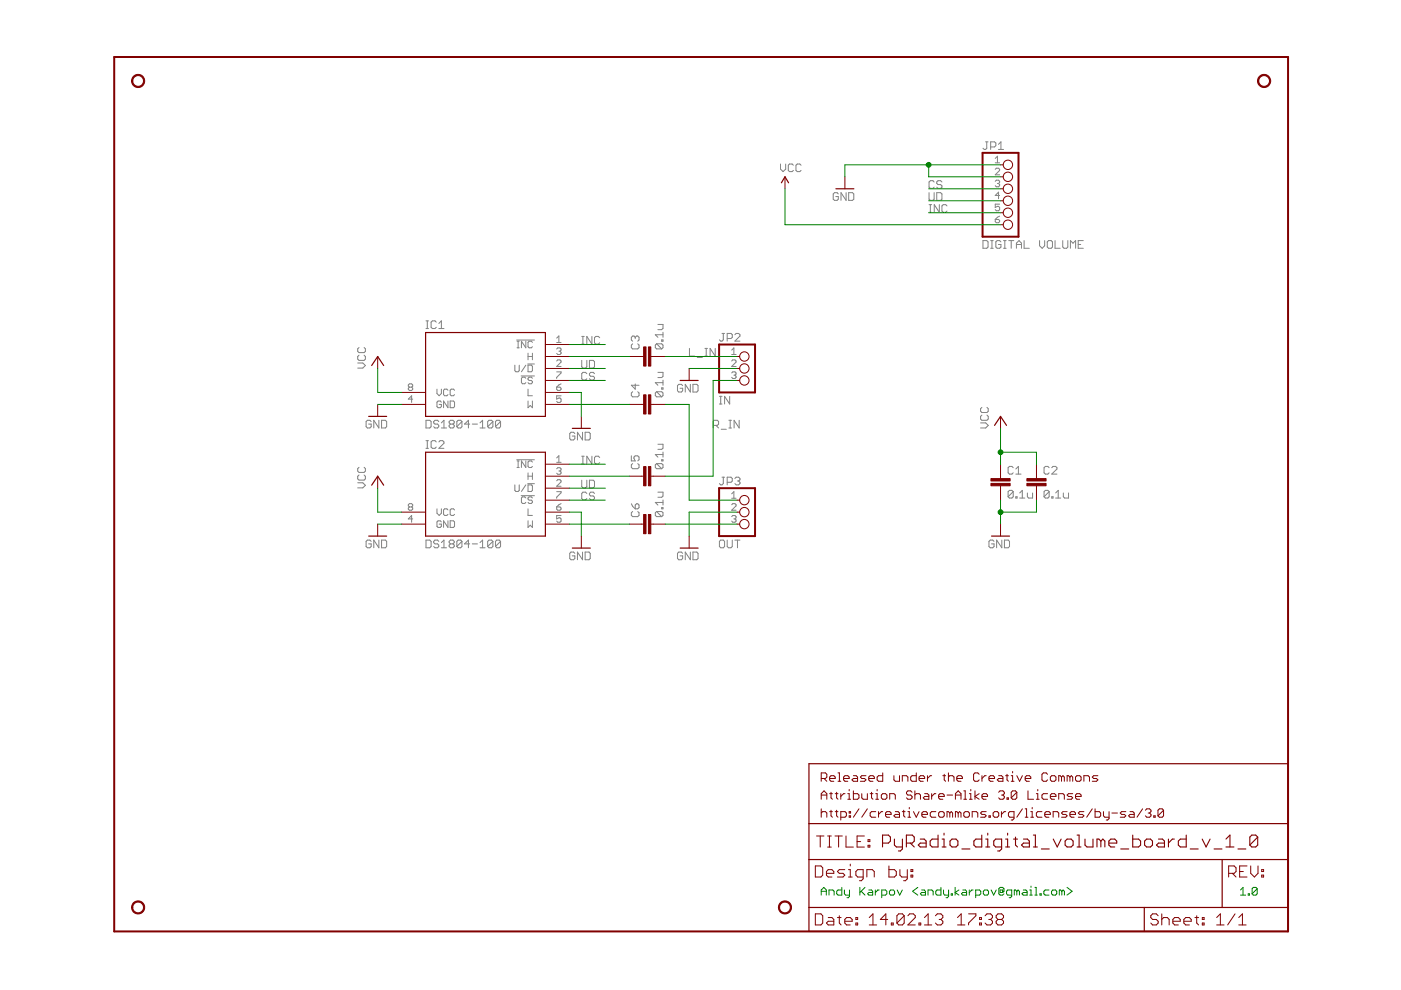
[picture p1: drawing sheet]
<svg xmlns="http://www.w3.org/2000/svg" width="297mm" height="210mm" viewBox="0 0 297 210" stroke-linecap="round" stroke-linejoin="round" font-family="sans-serif">
<g fill="none" stroke="#808080" stroke-width=".21">
<path d="M165.5 34.8v1.1l.5 .5 .6-.5v-1.1M168.2 35l-.3-.2h-.5l-.3 .2v1.1l.3 .3h.5l.3-.3M169.8 35l-.2-.2h-.6l-.2 .2v1.1l.2 .3h.6l.2-.3M198.1 38.6l-.3-.3h-.5l-.3 .3v1.1l.3 .2h.5l.3-.2M199.7 38.6l-.3-.3h-.5l-.3 .3v.3l.3 .2h.5l.3 .3v.3l-.3 .2h-.5l-.3-.2M209 30.1h.5M209.2 30.1v1.3l-.2 .3h-.3l-.3-.3M210 31.2h.9l.2-.3v-.6l-.2-.2h-.9v1.6M211 33.6l.5-.5v1.4M211 34.5h.9M211 35.9l.2-.2h.5l.2 .2v.2l-.9 1h.9M211 38.4l.2-.2h.5l.2 .2-.2 .5"/>
<path d="M211.5 38.9h.2M211.7 30.6l.5-.5v1.6M211.7 31.7h1.1M211.7 38.9l.2 .2-.2 .5h-.5l-.2-.2M177.7 41.1l-.2-.2h-.6l-.2 .2v1.1l.2 .3h.6l.2-.3v-.5h-.5M179.4 40.9v1.6l-1.1-1.6v1.6M179.9 40.9h.8l.3 .2v1.1l-.3 .3h-.8zM197 40.9v1.3l.3 .3h.5l.3-.3v-1.3M197 45h.5M197 43.4h.5M197.3 43.4v1.6M198.6 40.9h.8l.3 .2v1.1l-.3 .3h-.8z"/>
<path d="M199.2 43.4v1.6l-1.1-1.6v1.6M200.8 43.7l-.3-.3h-.5l-.3 .3v1l.3 .3h.5l.3-.3M208.4 51h.8l.3 .3v1.1l-.3 .2h-.8zM210 52.6h.6M210 51h.6M210.3 51v1.6M211 46.5h.7l.2 .5-.2 .2h-.5l-.2-.2zM211.9 43.3h-.9v.7l.7-.2 .2 .2v.4l-.2 .3h-.5l-.2-.3M211.9 41.4h-.9l.7-.7v1.4M211.9 45.8l-.9 .7M212.2 51.3l-.3-.3h-.5l-.3 .3v1.1l.3 .2h.5l.3-.2v-.6h-.5M212.8 52.6h.5"/>
<path d="M212.8 51h.5M213 51v1.6M213.9 51h1M214.4 51v1.6M215.5 51.8h1.1M215.5 52.6v-1l.5-.6 .6 .6v1M217.1 51v1.6h1.1M220.4 51v1.1l.6 .5 .5-.5v-1.1M222 51.3l.3-.3h.6l.2 .3v1.1l-.2 .2h-.6l-.3-.2zM223.7 51v1.6h1.1M225.3 51v1.4l.3 .2h.5l.3-.2v-1.4M226.9 52.6v-1.6l.6 .6 .5-.6v1.6"/>
<path d="M228.6 51.8h.5M229.7 51h-1.1v1.6h1.1M75.8 77h1.1l.6 .5-.6 .5h-1.1M76.1 75.3l-.3 .3v.5l.3 .3h1.1l.3-.3v-.5l-.3-.3M76.1 73.7l-.3 .3v.5l.3 .3h1.1l.3-.3v-.5l-.3-.3M90.3 69.7h.5M90.3 68h.5M90.6 68v1.7M92.5 68.3l-.3-.3h-.5l-.3 .3v1.1l.3 .3h.5l.3-.3M93 69.7h1.1M93 68.6l.6-.6v1.7M109.2 77.4v1.2l.2 .2h.5l.2-.2v-1.2"/>
<path d="M109.6 72.1h3.7M109.6 72.3h.5M109.6 73.7h.5M109.9 72.3v1.4M110.5 79.7h2.8M111.5 77.4l-.9 1.4M111.5 72.3v1.4l-.9-1.4v1.4M111.9 77.2h1.4M112 77.4h.6l.3 .3v.9l-.3 .2h-.6zM112 74.9v1.4M112 75.6h.9M112.9 72.6l-.3-.3h-.4l-.2 .3v.9l.2 .2h.4l.3-.2"/>
<path d="M112.9 74.9v1.4M118 74l.3-.2h.4l.3 .2-.3 .5M118 76.5l.3-.2h.4l.3 .2v.3l-1 .9h1M118 78.8h1v.3l-1 .9v.2M118 71.7l.5-.5v1.4M118 72.6h1M118.5 74.5h.2M118.7 74.5l.3 .2-.3 .5h-.4l-.3-.3M123.3 76.4v1.4l.3 .2h.5l.3-.2v-1.4M123.3 73h.6M123.3 71.3h.6M123.6 71.3v1.7"/>
<path d="M124.4 79.2l-.3-.2h-.5l-.3 .2v1.1l.3 .3h.5l.3-.3M125 76.4h.8l.2 .3v1.1l-.2 .2h-.8zM125.5 71.3v1.7l-1.1-1.7v1.7M126 79.2l-.2-.2h-.6l-.2 .2v.3l.2 .3h.6l.2 .2v.3l-.2 .3h-.6l-.2-.3M127.1 71.6l-.2-.3h-.6l-.3 .3v1.1l.3 .3h.6l.2-.3M134.1 72.9l-.2 .3v.5l.2 .3h1.1l.3-.3v-.5l-.3-.3M134.7 71.5l-.3-.3h-.3l-.2 .3v.6l.2 .2M134.7 71.5l.3-.3h.2l.3 .3v.6l-.3 .2M134.7 71.5v.3M139.2 72.9l-.3 .3v.5l.3 .3h1.1M139.2 72.9h1.1l.3 .3v.5l-.3 .3M139.2 72.9l1.1 1.1"/>
<path d="M139.5 79h1.1v.8l-.3 .3h-.8M139.5 68.8h1.1v.8l-.3 .3h-.8M140.3 72.1h.3v.2h-.3zM140.6 70.4v1.1M140.6 71h-1.7l.6 .5M146.2 73.9v1.6h1.1M147.8 75.8h1.1M149.5 75.5h.5M149.5 73.9h.5M149.7 73.9v1.6M151.6 73.9v1.6l-1-1.6v1.6M153.1 70.7h.5"/>
<path d="M153.4 70.7v1.4l-.3 .2h-.3l-.3-.2M154.2 71.8h.8l.3-.3v-.5l-.3-.3h-.8v1.6M155.1 75.2h1M155.1 76.5l.3-.2h.4l.3 .2v.3l-1 .9h1M155.1 79.1l.3-.3h.4l.3 .3-.3 .4M155.1 74.2l.5-.4v1.4M155.6 79.5h.2M155.8 71l.3-.3h.5l.3 .3v.2l-1.1 1.1h1.1M155.8 79.5l.3 .3-.3 .4h-.4l-.3-.2M76.1 99.1l-.3 .3v.5l.3 .3h1.1l.3-.3v-.5l-.3-.3M78.7 89.4l-.3-.3h-.5l-.3 .3v1.1l.3 .2h.5l.3-.2v-.6h-.6M80.3 89.1v1.6l-1.1-1.6v1.6"/>
<path d="M80.9 89.1h.8l.3 .3v1.1l-.3 .2h-.8zM86.8 82.1l-.2-.2 .2-.5h.5l.2 .2-.2 .5M86.8 82.1l-.2 .2 .2 .5h.5l.2-.3-.2-.4M86.8 82.1h.5M87.5 84.6h-.9l.7-.7v1.4M90.3 89.1h.8l.3 .3v1.1l-.3 .2h-.8zM90.3 95.1h.5M90.3 93.4h.5M90.6 93.4v1.7M92.5 93.7l-.3-.3h-.5l-.3 .3v1.1l.3 .3h.5l.3-.3M92.6 82.5v.9l.5 .5 .5-.5v-.9M93 89.4l-.2-.3h-.6l-.3 .3v.3l.3 .2h.6l.2 .3v.3l-.2 .2h-.6l-.3-.2"/>
<path d="M93 93.7l.3-.3h.6l.2 .3v.3l-1.1 1.1h1.1M93.6 90.7h1.1M93.6 89.7l.5-.6v1.6M93.6 85.3l-.3-.3h-.4l-.3 .3v.9l.3 .2h.4l.3-.2v-.5h-.5M95 82.7l-.3-.2h-.4l-.3 .2v1l.3 .2h.4l.3-.2M95 85v1.4l-1-1.4v1.4M95.4 85h.7l.3 .3v.9l-.3 .2h-.7zM95.5 89.9l-.3 .3v.3l.3 .2h.5l.3-.2v-.3l-.3-.3M95.5 89.9l-.3-.2v-.3l.3-.3h.5l.3 .3v.3l-.3 .2M95.5 89.9h.5M96.4 82.7l-.3-.2h-.4l-.3 .2v1l.3 .2h.4l.3-.2M97.9 89.4v1.1l-.2 .2h-.6l-.2-.2"/>
<path d="M97.9 89.4l-.2-.3h-.6l-.2 .3v1.1M97.9 89.4l-1 1.1M99.6 89.9h-1.1l.8-.8v1.6M100.1 89.9h1.1M101.8 90.7h1M101.8 89.7l.5-.6v1.6M104.5 89.4v1.1l-.3 .2h-.5l-.3-.2M104.5 89.4l-.3-.3h-.5l-.3 .3v1.1M104.5 89.4l-1.1 1.1M106.1 89.4v1.1l-.2 .2h-.6l-.2-.2M106.1 89.4l-.2-.3h-.6l-.2 .3v1.1M106.1 89.4l-1 1.1"/>
<path d="M109.6 97.5h3.7M109.6 97.7h.5M109.6 99.1h.5M109.9 97.7v1.4M111.5 80.2l-.2-.2h-.5l-.2 .2v.9l.2 .3h.5l.2-.3M111.5 97.7v1.4l-.9-1.4v1.4M112 82.5v1.4h.9M112 85v1.4l.4-.4 .5 .4v-1.4M112.9 98l-.3-.3h-.4l-.2 .3v.9l.2 .2h.4l.3-.2M112.9 80.2l-.3-.2h-.4l-.2 .4 .2 .3h.4l.3 .4-.3 .3h-.4l-.2-.3M118 82.1h.7l.3 .4-.3 .3h-.4l-.3-.3zM118 99.4l.3-.2h.4l.3 .2-.3 .5"/>
<path d="M118 97.1l.5-.5v1.4M118 98h1M118.5 99.9h.2M118.7 99.9l.3 .2-.3 .5h-.4l-.3-.3M119 83.9h-1v.7l.5-.2 .5 .2v.5l-.3 .2h-.4l-.3-.2M119 81.4l-1 .7M121.9 91.9l-.3-.2h-.5l-.3 .2v1.1l.3 .3h.5l.3-.3v-.5h-.6M123.3 98.4h.6M123.3 96.7h.6M123.5 91.7v1.6l-1.1-1.6v1.6M123.6 96.7v1.7M124.1 91.7h.8l.2 .2v1.1l-.2 .3h-.8z"/>
<path d="M125.5 96.7v1.7l-1.1-1.7v1.7M127.1 97l-.2-.3h-.6l-.3 .3v1.1l.3 .3h.6l.2-.3M133.9 96.6v1.1h.8l-.3-.5v-.3l.3-.3h.5l.3 .3v.6l-.3 .2M134.1 83.1l-.2 .2v.6l.2 .2h1.1l.3-.2v-.6l-.3-.2M134.1 98.3l-.2 .3v.5l.2 .3h1.1l.3-.3v-.5l-.3-.3M134.7 81.4v1.1l-.8-.8h1.6M139.2 83.1l-.3 .2v.6l.3 .2h1.1M139.2 98.3l-.3 .3v.5l.3 .3h1.1M139.2 83.1h1.1l.3 .2v.6l-.3 .2M139.2 98.3h1.1l.3 .3v.5l-.3 .3M139.2 83.1l1.1 1M139.2 98.3l1.1 1.1"/>
<path d="M139.5 94.2h1.1v.8l-.3 .3h-.8M140.3 82.2h.3v.3h-.3zM140.3 97.5h.3v.2h-.3zM140.6 80.6v1.1M140.6 95.8v1.1M140.6 81.1h-1.7l.6 .6M140.6 96.4h-1.7l.6 .5M144.7 81.8l-.2-.3h-.6l-.3 .3v1l.3 .3h.6l.2-.3v-.5h-.5M146.4 81.5v1.6l-1.1-1.6v1.6M146.9 81.5h.8l.3 .3v1l-.3 .3h-.8zM151.3 90.2h.8l.3-.3v-.5l-.3-.3h-.8v1.6M151.8 90.2l.6 .5"/>
<path d="M152.5 85.7h.6M152.5 84h.6M152.8 84v1.7M152.9 91h1.1M154.5 90.7h.6M154.5 89.1h.6M154.7 84v1.7l-1.1-1.7v1.7M154.8 89.1v1.6M156.7 89.1v1.6l-1.1-1.6v1.6M207.9 89.7h1.1l.5 .5-.5 .5h-1.1M208.2 88l-.3 .3v.5l.3 .3h1.1l.2-.3v-.5l-.2-.3M208.2 86.4l-.3 .3v.5l.3 .3h1.1l.2-.3v-.5l-.2-.3"/>
<path d="M214.8 99.2l-.3-.3h-.5l-.3 .3v1l.3 .3h.5l.3-.3M215.4 99.4l.5-.5v1.6M222.4 99.2l-.2-.3h-.6l-.2 .3v1l.2 .3h.6l.2-.3M223 99.2l.3-.3h.5l.3 .3v.2l-1.1 1.1h1.1M75.8 102.4h1.1l.6 .5-.6 .5h-1.1M76.1 100.7l-.3 .3v.5l.3 .3h1.1l.3-.3v-.5l-.3-.3M78.7 114.8l-.3-.3h-.5l-.3 .3v1.1l.3 .2h.5l.3-.2v-.6h-.6M80.3 114.5v1.6l-1.1-1.6v1.6M80.9 114.5h.8l.3 .3v1.1l-.3 .2h-.8zM86.8 107.5l-.2-.2 .2-.5h.5l.2 .2-.2 .5M86.8 107.5l-.2 .2 .2 .5h.5l.2-.3-.2-.4M86.8 107.5h.5"/>
<path d="M87.5 110h-.9l.7-.7v1.4M90.3 114.5h.8l.3 .3v1.1l-.3 .2h-.8zM92.6 107.9v.9l.5 .5 .5-.5v-.9M93 114.8l-.2-.3h-.6l-.3 .3v.2l.3 .3h.6l.2 .3v.3l-.2 .2h-.6l-.3-.2M93.6 115l.5-.5v1.6M93.6 116.1h1.1M93.6 110.7l-.3-.3h-.4l-.3 .3v.9l.3 .2h.4l.3-.2v-.5h-.5M95 108.1l-.3-.2h-.4l-.3 .2v1l.3 .2h.4l.3-.2M95 110.4v1.4l-1-1.4v1.4M95.4 110.4h.7l.3 .3v.9l-.3 .2h-.7zM95.5 115.3l-.3-.3v-.2l.3-.3h.5l.3 .3v.2l-.3 .3M95.5 115.3l-.3 .3v.3l.3 .2h.5l.3-.2v-.3l-.3-.3"/>
<path d="M95.5 115.3h.5M96.4 108.1l-.3-.2h-.4l-.3 .2v1l.3 .2h.4l.3-.2M97.9 114.8l-.2-.3h-.6l-.2 .3v1.1M97.9 114.8v1.1l-.2 .2h-.6l-.2-.2M97.9 114.8l-1 1.1M99.6 115.3h-1.1l.8-.8v1.6M100.1 115.3h1.1M101.8 115l.5-.5v1.6M101.8 116.1h1M104.5 114.8l-.3-.3h-.5l-.3 .3v1.1M104.5 114.8v1.1l-.3 .2h-.5l-.3-.2M104.5 114.8l-1.1 1.1"/>
<path d="M106.1 114.8l-.2-.3h-.6l-.2 .3v1.1M106.1 114.8v1.1l-.2 .2h-.6l-.2-.2M106.1 114.8l-1 1.1M109.2 102.8v1.2l.2 .2h.5l.2-.2v-1.2M110.5 105.1h2.8M111.5 105.6l-.2-.3h-.5l-.2 .3v.9l.2 .2h.5l.2-.2M111.5 102.8l-.9 1.4M111.9 102.6h1.4M112 100.3v1.4M112 102.8h.6l.3 .2v1l-.3 .2h-.6zM112 107.9v1.4h.9M112 110.4v1.4l.4-.4 .5 .4v-1.4"/>
<path d="M112 101h.9M112.9 105.6l-.3-.3h-.4l-.2 .5 .2 .2h.4l.3 .5-.3 .2h-.4l-.2-.2M112.9 100.3v1.4M118 101.9l.3-.2h.4l.3 .2v.3l-1 .9h1M118 104.2h1v.3l-1 .9v.2M118 107.5h.7l.3 .4-.3 .3h-.4l-.3-.3zM119 109.3h-1v.7l.5-.2 .5 .2v.5l-.3 .2h-.4l-.3-.2M119 106.8l-1 .7M121.9 117.3l-.3-.2h-.5l-.3 .2v1.1l.3 .3h.5l.3-.3v-.5h-.6M123.3 101.8v1.4l.3 .2h.5l.3-.2v-1.4M123.5 117.1v1.6l-1.1-1.6v1.6M124.1 117.1h.8l.2 .2v1.1l-.2 .3h-.8z"/>
<path d="M124.4 104.6l-.3-.2h-.5l-.3 .2v1.1l.3 .3h.5l.3-.3M125 101.8h.8l.2 .3v1.1l-.2 .2h-.8zM126 104.6l-.2-.2h-.6l-.2 .2v.3l.2 .3h.6l.2 .2v.3l-.2 .3h-.6l-.2-.3M133.9 106.8l.2 .6 .6 .5M134.1 108.5l-.2 .2v.6l.2 .2h1.1l.3-.2v-.6l-.3-.2M134.7 107.1l.3-.3h.2l.3 .3v.5l-.3 .3h-.5zM139.2 108.5l-.3 .2v.6l.3 .2h1.1M139.2 108.5h1.1l.3 .2v.6l-.3 .2M139.2 108.5l1.1 1M139.5 104.4h1.1v.8l-.3 .2h-.8M140.3 107.6h.3v.3h-.3zM140.6 106v1.1"/>
<path d="M140.6 106.5h-1.7l.6 .6M144.7 117.3l-.2-.2h-.6l-.3 .2v1.1l.3 .3h.6l.2-.3v-.5h-.5M146.4 117.1v1.6l-1.1-1.6v1.6M146.9 117.1h.8l.3 .2v1.1l-.3 .3h-.8zM152.8 114.5h.6l.2 .3v1.1l-.2 .2h-.6l-.3-.2v-1.1zM153.1 101.2h.5M153.4 101.2v1.3l-.3 .3h-.3l-.3-.3M154.2 114.5v1.4l.3 .2h.5l.3-.2v-1.4M154.2 102.3h.8l.3-.3v-.5l-.3-.3h-.8v1.6M155.1 109.5l.3-.2h.4l.3 .2v.3l-.3 .2M155.1 107l.3-.2h.4l.3 .2v.3l-1 .9h1M155.1 104.7l.5-.5v1.4"/>
<path d="M155.1 105.6h1M155.6 110h.2M155.8 114.5h1.1M155.8 101.5l.3-.3h.5l.3 .3v.2l-.3 .3M155.8 110l.3 .3-.3 .4h-.4l-.3-.2M156.4 114.5v1.6M156.4 102h.2M156.6 102l.3 .3v.2l-.3 .3h-.5l-.3-.3M210.8 114.8l-.3-.3h-.5l-.3 .3v1.1l.3 .2h.5l.3-.2v-.6h-.6M212.4 114.5v1.6l-1.1-1.6v1.6M213 114.5h.8l.2 .3v1.1l-.2 .2h-.8zM214.8 104.2l-.3-.2h-.5l-.3 .2v1.1"/>
<path d="M214.8 104.2v1.1l-.3 .3h-.5l-.3-.3M214.8 104.2l-1.1 1.1M215.4 105.3h.2v.3h-.2zM215.4 100.5h1.1M216.2 105.6h1.1M216.2 104.5l.5-.5v1.6M217.8 104.5v.8l.3 .3h.8v-1.1M222.4 104.2l-1 1.1M222.4 104.2l-.2-.2h-.6l-.2 .2v1.1M222.4 104.2v1.1l-.2 .3h-.6l-.2-.3M223 105.3h.3v.3h-.3zM223.8 105.6h1.1"/>
<path d="M223.8 104.5l.6-.5v1.6M225.4 104.5v.8l.3 .3h.8v-1.1"/>
</g>
<path d="M24.2 12.1h248.9v185.4h-248.9zM208.3 32.4h7.6v17.8h-7.6zM152.5 73h7.6v10.2h-7.6zM152.5 103.5h7.6v10.2h-7.6z" fill="none" stroke="#800000" stroke-width=".42"/>
<g fill="none" stroke="#800000" stroke-width=".25">
<path d="M165.7 38.8l.7-1.3 .8 1.3M177.2 40h3.8M78.8 77.5l1.3-1.9 1.2 1.9M90.2 70.5h25.4v17.8h-25.4zM78.2 88.3h3.8M90.2 95.9h25.4v17.8h-25.4zM121.3 90.8h3.9M144.2 80.7h3.8M210.9 90.2l1.2-1.9 1.3 1.9M78.2 113.7h3.8M78.8 102.9l1.3-1.9 1.2 1.9M121.3 116.2h3.9"/>
<path d="M144.2 116.2h3.8M210.2 113.7h3.8M171.5 161.9h101.6v35.6h-101.6zM171.5 174.6h101.6M171.5 182.2h101.6M171.5 192.4h101.6M242.6 192.4v5.1M259.1 182.2v10.2"/>
</g>
<g fill="none" stroke="#800000" stroke-width=".21">
<path d="M166.4 37.5v2.5M179.1 37.5v2.5M212.1 34.9h.6M212.1 37.5h.6M212.1 40h.6M212.1 42.6h.6M212.1 45.1h.6M212.1 47.6h.6M80.1 75.6v2.5M115.6 75.6h5.1M115.6 78.1h5.1M115.6 73h5.1"/>
<path d="M133.4 75.6h3.1M138 75.6h3M146.1 78.1v2.6M156.3 75.6h.5M156.3 78.1h.5M80.1 85.7v2.6M85.2 83.2h5M85.2 85.7h5M115.6 80.7h5.1M115.6 83.2h5.1M115.6 85.7h5.1M115.6 98.4h5.1"/>
<path d="M123.3 88.3v2.5M133.4 85.7h3.1M138 85.7h3M156.3 80.7h.5M212.1 88.3v2.5M212.1 98.4v3.1M219.8 98.4v3.1M80.1 101v2.5M80.1 111.1v2.6M85.2 108.6h5M85.2 111.1h5M115.6 101h5.1"/>
<path d="M115.6 103.5h5.1M115.6 106h5.1M115.6 108.6h5.1M115.6 111.1h5.1M123.3 113.7v2.5M133.4 101h3.1M133.4 111.1h3.1M138 101h3M138 111.1h3M146.1 113.7v2.5M156.3 106h.5M156.3 108.6h.5"/>
<path d="M156.3 111.1h.5M212.1 103v3M212.1 111.1v2.6M219.8 103v3M173.1 177.2h1.6M173.9 177.2v2.4M174.1 165.1h.9l.3-.3v-.6l-.3-.3h-.9v1.8M174.1 169.5v-1.2l.6-.6 .6 .6v1.2M174.1 171.5v1.8M174.1 172.4l.3-.3h.6l.3 .3v.9M174.1 168.6h1.2M174.7 165.1l.6 .6"/>
<path d="M175.5 177.2h.8M175.5 179.6h.8M175.9 177.2v2.4M175.9 165.1h1.2v-.3l-.3-.3h-.6l-.3 .3v.6l.3 .3h.6M175.9 168.3h.6M175.9 172.1h.6M176.2 168v1.2l.3 .3M176.2 171.8v1.2l.3 .3M177 177.2h1.6M177.1 168.3h.6M177.1 172.1h.6M177.4 168v1.2l.3 .3"/>
<path d="M177.4 171.8v1.2l.3 .3M177.7 163.9h.3v1.8M177.7 165.7h.6M177.8 177.2v2.4M178.3 168.3v1.2M178.3 173.3h.9l.3-.3v-.6l-.3-.3h-.9v1.8M178.9 165.1h1.1v-.3l-.3-.3h-.5l-.3 .3v.6l.3 .3h.5M179.2 168.3h-.3l-.6 .6M179.4 177.2v2.4h1.5M179.7 168.3h.3v1.2M179.7 169.5h.6M180 167.4v.3"/>
<path d="M180 172.1h.3v.3h-.3zM180 173h.3v.3h-.3zM180.9 164.5h.6l.3 .3v.9h-.9l-.3-.3 .3-.3h.9M180.9 167.7v1.8h.9l.3-.3v-.6l-.3-.3h-.9M181.7 178.4h.8M182.1 171.5l-1.2 1.8M182.7 168.3v.9l.3 .3h.9v-1.2M183.3 177.2h-1.6v2.4h1.6M183.6 164.5h-.9l-.3 .3 .3 .3h.6l.3 .3-.3 .3h-.9M183.9 171.5l-1.2 1.8M184 179.2h.4v.4h-.4zM184 178h.4v.4h-.4z"/>
<path d="M184.2 165.1h1.2v-.3l-.3-.3h-.6l-.3 .3v.6l.3 .3h.6M184.5 168.3h.6M184.8 168v1.2l.3 .3M185.7 168.3h.3v1.2M185.7 169.5h.6M185.7 172.1h-.9l-.3 .3v.6l.3 .3h.9M186 167.4v.3M186.3 172.1v1.2M186.9 168.6l.3-.3h.5l.3 .3v.6l-.3 .3h-.5l-.3-.3zM187.2 163.9v1.8h-.9l-.3-.3v-.6l.3-.3h.9M187.2 172.1h-.3l-.6 .6M187.7 172.7h1.2v-.3l-.3-.3h-.6l-.3 .3v.6l.3 .3h.6"/>
<path d="M188.6 169.5v-1.2h.9l.3 .3v.9M189.5 164.5v.9l.3 .3h.9v-1.2M189.8 172.1h.6l.3 .3v.9h-.9l-.3-.3 .3-.3h.9M191.3 165.7v-1.2h.9l.3 .3v.9M191.3 172.1h.6M191.6 171.8v1.2l.3 .3M192.5 172.1h.3v1.2M192.5 173.3h.6M192.8 171.2v.3M193.4 168l-.3-.3h-.6l-.3 .3v.3l.3 .3h.6l.3 .3v.3l-.3 .3h-.6l-.3-.3M193.7 172.1l.6 1.2 .6-1.2M194 168.6l.3-.3h.6l.3 .3v.9"/>
<path d="M194 167.7v1.8M194.3 163.9v1.8h-.9l-.3-.3v-.6l.3-.3h.9M194.9 165.1h1.1v-.3l-.3-.3h-.5l-.3 .3v.6l.3 .3h.5M195.5 172.7h1.1v-.3l-.3-.3h-.6l-.2 .3v.6l.2 .3h.6M196 168.3h.6l.3 .3v.9h-.9l-.3-.3 .3-.3h.9M196.6 164.5v1.2M197.5 164.5h-.3l-.6 .6M197.5 168.3v1.2M198.4 168.3h-.3l-.6 .6M198.4 172.1h-.9l-.3 .3v.6l.3 .3h.9M199 168.9h1.2v-.3l-.3-.3h-.6l-.3 .3v.6l.3 .3h.6M199 172.4l.3-.3h.6l.3 .3v.6l-.3 .3h-.6l-.3-.3z"/>
<path d="M199.9 164.5h.6M200.2 164.2v1.2l.3 .3M200.8 168.6h1.2M201.1 164.8l.3-.3h.6l.3 .3v.9M201.1 163.9v1.8M201.4 172.4l-.3-.3h-.3v1.2M201.4 172.4v.9M201.4 172.4l.3-.3 .3 .3v.9M202.6 168.6h1.2M202.6 169.5v-1.2l.6-.6 .6 .6v1.2M202.9 165.1h1.1v-.3l-.2-.3h-.6l-.3 .3v.6l.3 .3h.6M203.2 172.4l.3-.3 .3 .3v.9"/>
<path d="M203.2 172.4l-.3-.3h-.3v1.2M203.2 172.4v.9M204.3 172.4l.3-.3h.6l.3 .3v.6l-.3 .3h-.6l-.3-.3zM204.3 169.5h.6M204.3 167.7h.3v1.8M205.5 168.3h.3v1.2M205.5 169.5h.6M205.8 167.4v.3M206.1 173.3v-1.2h.9l.3 .3v.9M206.7 167.7v1.8M207.6 164.2l-.3-.3h-.6l-.3 .3v1.2l.3 .3h.6l.3-.3M207.6 168.3l-.9 .6 .9 .6"/>
<path d="M208.2 164.5v1.2M208.2 168.9h1.2v-.3l-.3-.3h-.6l-.3 .3v.6l.3 .3h.6M209.1 164.5h-.3l-.6 .6M209.1 172.1h-.9l-.3 .3 .3 .3h.6l.3 .3-.3 .3h-.9M209.7 165.1h1.2v-.3l-.3-.3h-.6l-.3 .3v.6l.3 .3h.6M209.7 173h.3v.3h-.3zM210.6 172.4l.3-.3h.6l.3 .3v.6l-.3 .3h-.6l-.3-.3zM211.7 168l.3-.3h.6l.3 .3v.3l-.3 .3M211.8 164.5h.5l.3 .3v.9h-.8l-.4-.3 .4-.3h.8M212.3 172.1v1.2M212.3 168.6h.3M212.6 168.6l.3 .3v.3l-.3 .3h-.6l-.3-.3"/>
<path d="M213.2 164.5h.6M213.2 172.1h-.3l-.6 .6M213.5 164.2v1.2l.3 .3M213.5 169.2h.3v.3h-.3zM214.4 165.7h.6M214.4 164.5h.3v1.2M214.7 163.6v.3M215 173.3h-.9l-.3-.3v-.6l.3-.3h.9v1.5l-.3 .3h-.3M215.6 164.5l.6 1.2 .6-1.2M215.6 168v1.2l-.3 .3h-.6l-.3-.3M215.6 168l-.3-.3h-.6l-.3 .3v1.2M215.6 168l-1.2 1.2"/>
<path d="M216.8 171.5l-1.2 1.8M217.4 165.1h1.1v-.3l-.3-.3h-.5l-.3 .3v.6l.3 .3h.5M217.4 173.3h.6M217.4 171.5h.3v1.8M218 167.7v1.8h1.1M218.5 172.1h.3v1.2M218.5 173.3h.6M218.8 171.2v.3M219.7 168.3h.3v1.2M219.7 169.5h.6M220 167.4v.3M220.9 172.1h-.9l-.3 .3v.6l.3 .3h.9"/>
<path d="M221.5 172.7h1.2v-.3l-.3-.3h-.6l-.3 .3v.6l.3 .3h.6M222.1 164.2l-.3-.3h-.6l-.3 .3v1.2l.3 .3h.6l.3-.3M222.1 168.3h-.9l-.3 .3v.6l.3 .3h.9M222.7 164.8l.3-.3h.6l.3 .3v.6l-.3 .3h-.6l-.3-.3zM222.7 168.9h1.2v-.3l-.3-.3h-.6l-.3 .3v.6l.3 .3h.6M223.3 173.3v-1.2h.9l.3 .3v.9M224.5 169.5v-1.2h.9l.3 .3v.9M225.1 164.8l-.3-.3h-.3v1.2M225.1 164.8v.9M225.1 164.8l.3-.3 .3 .3v.9M226.3 172.1h-.9l-.3 .3 .3 .3h.6l.3 .3-.3 .3h-.9M226.8 164.8l-.3-.3h-.2v1.2"/>
<path d="M226.8 164.8v.9M226.8 172.7h1.2v-.3l-.3-.3h-.6l-.3 .3v.6l.3 .3h.6M226.8 164.8l.3-.3 .3 .3v.9M227.4 168.3h-.9l-.2 .3 .2 .3h.6l.3 .3-.3 .3h-.8M228 164.8l.3-.3h.6l.3 .3v.6l-.3 .3h-.6l-.3-.3zM228 168.9h1.2v-.3l-.3-.3h-.6l-.3 .3v.6l.3 .3h.6M229.8 172.1h-.9l-.3 .3 .3 .3h.6l.3 .3-.3 .3h-.9M229.8 165.7v-1.2h.9l.3 .3v.9M231.6 171.5l-1.2 1.8M232.2 171.5v1.8h.9l.3-.3v-.6l-.3-.3h-.9M232.8 164.5h-.9l-.3 .3 .3 .3h.6l.3 .3-.3 .3h-.9M234 172.1v.9l.3 .3h.8"/>
<path d="M235.1 172.1v1.5l-.3 .3h-.3M235.7 172.4h1.2M238.7 172.1h-.9l-.3 .3 .3 .3h.6l.3 .3-.3 .3h-.9M239.6 172.1h.6l.3 .3v.9h-.9l-.3-.3 .3-.3h.9M242.3 171.5l-1.2 1.8M242.8 171.8l.3-.3h.6l.3 .3v.3l-.3 .3M243.4 172.4h.3M243.7 172.4l.3 .3v.3l-.3 .3h-.6l-.3-.3M244.6 173h.3v.3h-.3zM246.7 171.8v1.2l-.3 .3h-.6l-.3-.3M246.7 171.8l-.3-.3h-.6l-.3 .3v1.2M246.7 171.8l-1.2 1.2"/>
<path d="M172.9 183.6h1.2l.3 .4v1.5l-.3 .4h-1.2zM172.9 193.8h1.2l.3 .4v1.5l-.3 .4h-1.2zM175.2 185.2h1.6v-.4l-.4-.4h-.8l-.4 .4v.7l.4 .4h.8M175.6 194.5h.8l.4 .4v1.2h-1.2l-.4-.4 .4-.4h1.2M177.5 194.5h.8M177.9 194.2v1.5l.4 .4M179.1 195.3h1.6v-.4l-.4-.4h-.8l-.4 .4v.8l.4 .4h.8M179.1 184.4h-1.2l-.4 .4 .4 .4h.8l.4 .3-.4 .4h-1.2M179.9 185.9h.8M179.9 184.4h.4v1.5M180.3 183.2v.4M181.5 195.7h.3v.4h-.3z"/>
<path d="M181.5 194.5h.3v.4h-.3zM183 185.9h-1.2l-.3-.4v-.7l.3-.4h1.2v1.9l-.4 .4h-.4M183.8 185.9v-1.5h1.2l.4 .4v1.1M184.3 196.1h1.6M184.3 194.5l.8-.7v2.3M188.2 194.9h-1.6l1.2-1.1v2.3M188.5 183.6v2.3h1.1l.4-.4v-.7l-.4-.4h-1.1M189 195.7h.4v.4h-.4zM190.8 184.4v1.1l.4 .4h1.2M191.7 194.2v1.5l-.4 .4h-.8l-.3-.4M191.7 194.2l-.4-.4h-.8l-.3 .4v1.5M191.7 194.2l-1.5 1.5"/>
<path d="M192.4 184.4v1.9l-.4 .4h-.4M192.5 194.2l.4-.4h.8l.4 .4v.3l-1.6 1.6h1.6M193.1 185.5h.4v.4h-.4zM193.1 184.4h.4v.4h-.4zM194.8 195.7h.4v.4h-.4zM196 196.1h1.5M196 194.5l.8-.7v2.3M198.3 194.2l.4-.4h.8l.4 .4v.3l-.4 .4M199.1 194.9h.4M199.5 194.9l.4 .4v.4l-.4 .4h-.8l-.4-.4M203 196.1h1.6M203 194.5l.8-.7v2.3"/>
<path d="M205.4 193.8h1.5v.4l-1.5 1.5v.4M207.7 195.7h.4v.4h-.4zM207.7 194.5h.4v.4h-.4zM208.9 194.2l.4-.4h.7l.4 .4v.3l-.4 .4M209.6 194.9h.4M210 194.9l.4 .4v.4l-.4 .4h-.7l-.4-.4M211.6 194.9l-.4 .4v.4l.4 .4h.8l.4-.4v-.4l-.4-.4M211.6 194.9l-.4-.4v-.3l.4-.4h.8l.4 .4v.3l-.4 .4M211.6 194.9h.8M245.6 194.2l-.4-.4h-.8l-.4 .4v.3l.4 .4h.8l.4 .4v.4l-.4 .4h-.8l-.4-.4M246.3 194.9l.4-.4h.8l.4 .4v1.2M246.3 193.8v2.3"/>
<path d="M248.7 195.3h1.5v-.4l-.4-.4h-.8l-.3 .4v.8l.3 .4h.8M251 195.3h1.6v-.4l-.4-.4h-.8l-.4 .4v.8l.4 .4h.8M253.3 194.5h.8M253.7 194.2v1.5l.4 .4M254.9 195.7h.4v.4h-.4zM254.9 194.5h.4v.4h-.4zM258 196.1h1.5M258 194.5l.7-.7v2.3M260.5 185.2h1.2l.4-.4v-.8l-.4-.4h-1.2v2.3M261.3 185.2l.8 .7M261.9 193.8l-1.6 2.3M262.6 196.1h1.6"/>
<path d="M262.6 194.5l.8-.7v2.3M262.8 184.8h.8M264.4 183.6h-1.6v2.3h1.6M265.2 183.6v1.6l.8 .7 .7-.7v-1.6M267.5 185.5h.4v.4h-.4zM267.5 184.4h.4v.4h-.4z"/>
<circle cx="213.7" cy="37.5" r=".99"/>
<circle cx="213.7" cy="34.9" r=".99"/>
<circle cx="213.7" cy="40" r=".99"/>
<circle cx="213.7" cy="42.6" r=".99"/>
<circle cx="213.7" cy="45.1" r=".99"/>
<circle cx="213.7" cy="47.6" r=".99"/>
<circle cx="157.8" cy="78.1" r=".99"/>
<circle cx="157.8" cy="75.6" r=".99"/>
<circle cx="157.8" cy="80.7" r=".99"/>
<circle cx="157.8" cy="106" r=".99"/>
<circle cx="157.8" cy="108.6" r=".99"/>
<circle cx="157.8" cy="111.1" r=".99"/>
</g>
<g fill="none" stroke="#800000" stroke-width=".23">
<path d="M187.1 178.8h1.3l.4-.5v-.8l-.4-.4h-1.3v2.5M189.6 177.9v1.3l.5 .4h1.2M191.3 177.9v2.1l-.4 .4h-.4M192.2 178.8h1.2l.4-.5v-.8l-.4-.4h-1.2v2.5M193 178.8l.8 .8M195.1 177.9h.8l.5 .4v1.3h-1.3l-.4-.4 .4-.4h1.3M198.9 177.1v2.5h-1.3l-.4-.4v-.9l.4-.4h1.3M199.7 179.6h.9M199.7 177.9h.5v1.7M200.2 176.7v.4M201.4 178.3l.4-.4h.9l.4 .4v.9l-.4 .4h-.9l-.4-.4zM208.2 177.1v2.5h-1.3l-.4-.4v-.9l.4-.4h1.3"/>
<path d="M209 179.6h.8M209 177.9h.4v1.7M209.4 176.7v.4M212.4 179.6h-1.3l-.4-.4v-.9l.4-.4h1.3v2.1l-.5 .4h-.4M213.2 179.6h.9M213.2 177.9h.4v1.7M213.6 176.7v.4M214.9 177.9h.8M215.3 177.5v1.7l.4 .4M217 177.9h.8l.4 .4v1.3h-1.2l-.4-.4 .4-.4h1.2M219.1 177.1h.4v2.5M219.1 179.6h.8"/>
<path d="M223.3 177.9l.9 1.7 .8-1.7M225.8 178.3l.5-.4h.8l.4 .4v.9l-.4 .4h-.8l-.5-.4zM228.4 177.1h.4v2.5M228.4 179.6h.8M230 177.9v1.3l.5 .4h1.2v-1.7M233.4 178.3l-.4-.4h-.4v1.7M233.4 178.3v1.3M233.4 178.3l.4-.4 .5 .4v1.3M235.1 178.8h1.7v-.5l-.5-.4h-.8l-.4 .4v.9l.4 .4h.8M240.2 177.1v2.5h1.2l.4-.4v-.9l-.4-.4h-1.2M242.7 178.3l.4-.4h.8l.4 .4v.9l-.4 .4h-.8l-.4-.4zM245.6 177.9h.9l.4 .4v1.3h-1.3l-.4-.4 .4-.4h1.3"/>
<path d="M247.7 177.9v1.7M249 177.9h-.4l-.9 .9M251.5 177.1v2.5h-1.2l-.5-.4v-.9l.5-.4h1.2M254.9 177.9l.8 1.7 .9-1.7M259.9 179.6h1.7M259.9 177.9l.9-.8v2.5M266.7 177.5l-.5-.4h-.8l-.4 .4v1.7M266.7 177.5v1.7l-.5 .4h-.8l-.4-.4M266.7 177.5l-1.7 1.7M203.9 180h1.7M220.8 180h1.7M237.6 180h1.7"/>
<path d="M252.3 180h1.7M257.4 180h1.7M262.5 180h1.6"/>
</g>
<g fill="#800000" stroke="#800000" stroke-width=".21">
<path d="M137.5 73.6h.5v4h-.5z"/>
<path d="M136.5 73.6h.5v4h-.5z"/>
<path d="M137.5 83.7h.5v4.1h-.5z"/>
<path d="M136.5 83.7h.5v4.1h-.5z"/>
<path d="M137.5 98.9h.5v4.1h-.5z"/>
<path d="M136.5 98.9h.5v4.1h-.5z"/>
<path d="M137.5 109.1h.5v4.1h-.5z"/>
<path d="M136.5 109.1h.5v4.1h-.5z"/>
<path d="M210.1 102.5h4.1v.5h-4.1z"/>
<path d="M210.1 101.5h4.1v.5h-4.1z"/>
<path d="M217.7 102.5h4.1v.5h-4.1z"/>
<path d="M217.7 101.5h4.1v.5h-4.1z"/>
</g>
<g fill="#800000" stroke="#800000" stroke-width=".21">
<path d="M28.3 16.2a1.4 1.4 0 0 1 2.2 .2 1.4 1.4 0 0 1-.8 2.1 1.4 1.4 0 0 1-1.8-1.3h.3a1.14 1.14 0 0 1 1.6-1 1.14 1.14 0 0 1 .2 2 1.14 1.14 0 0 1-1.8-.7v-.3h-.3z" fill-rule="evenodd"/>
<path d="M28.3 191.4a1.4 1.4 0 0 1 2.2 .2 1.4 1.4 0 0 1-.8 2.1 1.4 1.4 0 0 1-1.8-1.3h.3a1.14 1.14 0 0 1 1.6-1 1.14 1.14 0 0 1 .2 2 1.14 1.14 0 0 1-1.8-.7v-.3h-.3z" fill-rule="evenodd"/>
<path d="M267 16.2a1.39 1.39 0 0 1 2.2 .3 1.39 1.39 0 0 1-.8 2 1.39 1.39 0 0 1-1.8-1.3h.3a1.15 1.15 0 0 1 1.6-1.1 1.15 1.15 0 0 1 .3 1.9 1.15 1.15 0 0 1-1.9-.5v-.3h-.3z" fill-rule="evenodd"/>
<path d="M165.4 191.4a1.4 1.4 0 0 1 2.2 .3 1.4 1.4 0 0 1-.8 2 1.4 1.4 0 0 1-1.8-1.3h.3a1.14 1.14 0 0 1 1.7-1 1.14 1.14 0 0 1 .1 2 1.14 1.14 0 0 1-1.8-.7v-.3h-.3z" fill-rule="evenodd"/>
</g>
<g fill="none" stroke="#008000" stroke-width=".21">
<path d="M196.9 34.9v2.6h15.2M212.1 34.9h-33v2.6M166.4 40v7.6h45.7M196.9 45.1h15.2M196.9 42.6h15.2M196.9 40h15.2M80.1 78.1v5.1h5.1M120.7 78.1h7.6M120.7 75.6h12.7M120.7 73h7.6M141 75.6h15.3M146.1 78.1h10.2"/>
<path d="M80.1 85.7h5.1M120.7 85.7h12.7M120.7 83.2h2.6v5.1M120.7 80.7h7.6M120.7 98.4h7.6M141 85.7h5.1v20.3h10.2M156.3 80.7h-5.1v20.3h-10.2M212.1 90.8v7.6M212.1 95.9h7.7v2.5M80.1 111.1h5.1M80.1 103.5v5.1h5.1M120.7 111.1h12.7"/>
<path d="M120.7 108.6h2.6v5.1M120.7 101h12.7M120.7 106h7.6M120.7 103.5h7.6M141 111.1h15.3M156.3 108.6h-10.2v5.1M212.1 106v5.1M219.8 106v2.6h-7.7M174.1 189.8v-1.1l.6-.5 .5 .5v1.1M174.1 189h1.1M175.8 189.8v-1.1h.8l.2 .3v.8M178.5 188.2v1.6h-.8l-.3-.3v-.5l.3-.3h.8"/>
<path d="M179 188.7v.8l.3 .3h.8M180.1 188.7v1.4l-.2 .2h-.3M182.3 188.2v1.6M182.6 189l.8 .8M183.4 188.2l-1.1 1M184.2 188.7h.6l.2 .3v.8h-.8l-.3-.3 .3-.3h.8M185.6 188.7v1.1M186.4 188.7h-.3l-.5 .5M186.9 189.8h.8l.3-.3v-.5l-.3-.3h-.8v1.6M188.8 188.7h.6l.3 .3v.5l-.3 .3h-.6l-.2-.3v-.5zM190.2 188.7l.6 1.1 .5-1.1M194.6 188.2l-1.1 .8 1.1 .8"/>
<path d="M195.4 188.7h.5l.3 .3v.8h-.8l-.3-.3 .3-.3h.8M196.8 189.8v-1.1h.8l.2 .3v.8M199.5 188.2v1.6h-.8l-.3-.3v-.5l.3-.3h.8M200 188.7v.8l.3 .3h.8M201.1 188.7v1.4l-.2 .2h-.3M201.7 189.5h.3v.3h-.3zM202.5 188.2v1.6M203.3 188.7l-.8 .5 .8 .6M204.1 188.7h.6l.2 .3v.8h-.8l-.2-.3 .2-.3h.8M205.5 188.7v1.1M206.3 188.7h-.3l-.5 .5M206.9 189.8h.8l.2-.3v-.5l-.2-.3h-.8v1.6"/>
<path d="M208.8 188.7h.5l.3 .3v.5l-.3 .3h-.5l-.3-.3v-.5zM210.1 188.7l.6 1.1 .5-1.1M212 188.7h.6v.5h-.6zM212.6 189.2l.3-.2v-.6l-.3-.2h-.6l-.2 .2v1.1l.2 .3h.6l.3-.3M214.5 189.8h-.8l-.3-.3v-.5l.3-.3h.8v1.4l-.3 .2h-.2M215.6 189l-.3-.3h-.2v1.1M215.6 189l.3-.3 .2 .3v.8M215.6 189v.8M217 188.7h.5l.3 .3v.8h-.8l-.3-.3 .3-.3h.8M218.3 188.7h.3v1.1M218.3 189.8h.6M218.6 187.9v.3"/>
<path d="M219.4 189.8h.5M219.4 188.2h.3v1.6M220.5 189.5h.3v.3h-.3zM222.4 188.7h-.8l-.3 .3v.5l.3 .3h.8M223.2 188.7h.6l.2 .3v.5l-.2 .3h-.6l-.3-.3v-.5zM225.1 189l-.2-.3h-.3v1.1M225.1 189v.8M225.1 189l.3-.3 .3 .3v.8M226.2 188.2l1.1 .8-1.1 .8M263 189.8h1.1M263 188.7l.5-.5v1.6M264.6 189.5h.3v.3h-.3z"/>
<path d="M266.6 188.4v1.1l-.3 .3h-.6l-.2-.3M266.6 188.4l-.3-.2h-.6l-.2 .2v1.1M266.6 188.4l-1.1 1.1"/>
</g>
<g fill="#008000" stroke="#008000" stroke-width=".21">
<circle cx="212.1" cy="108.6" r=".51"/>
<circle cx="196.9" cy="34.9" r=".51"/>
<circle cx="212.1" cy="95.9" r=".51"/>
</g>
</svg>
